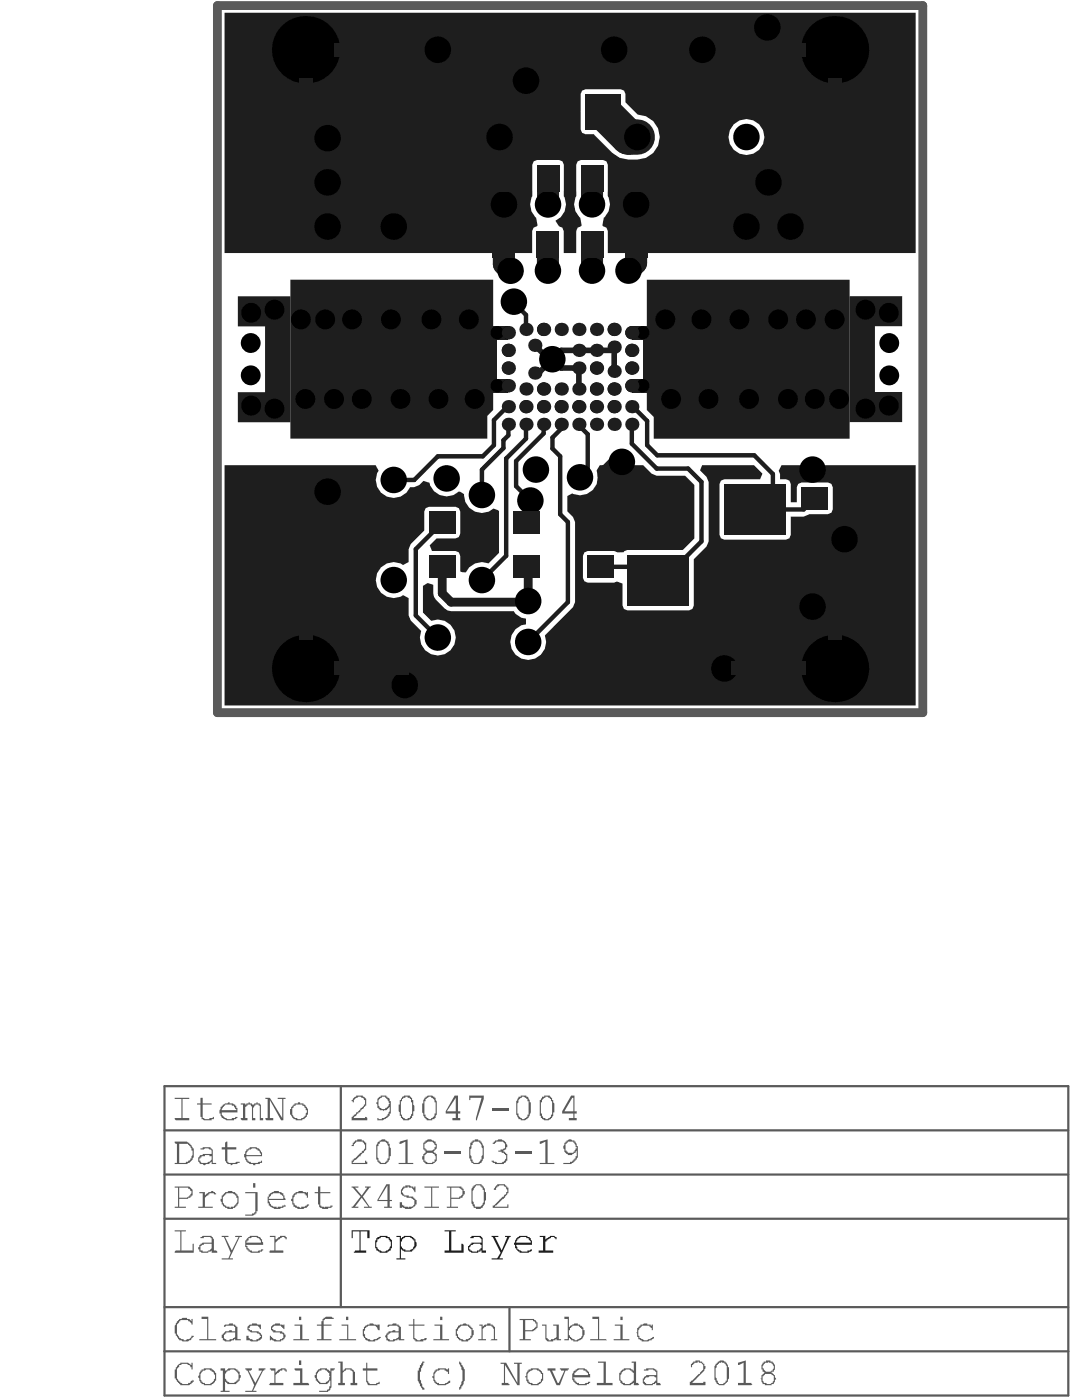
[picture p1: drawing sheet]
<svg xmlns="http://www.w3.org/2000/svg" width="81mm" height="105mm" viewBox="0 0 81 105" stroke-linecap="round" stroke-linejoin="round" font-family="sans-serif">
<path d="M16.4 .4h53.1v53.3h-53.1z" fill="none" stroke="#5a5a5a" stroke-width=".66"/>
<path d="M12.4 81.8h68v23.3h-68zM12.4 98.5h68M12.4 91.8h68M12.4 85.2h68M12.4 88.5h68M25.7 81.8v16.7M38.4 98.5v3.3M12.4 101.8h68" fill="none" stroke="#5a5a5a" stroke-width=".17"/>
<g fill="#5a5a5a">
<path d="M15 89.8h.4v.3l.4-.3a.38 .38 0 0 1 .5 .2h-.2a.24 .24 0 0 0-.2-.1 .24 .24 0 0 0-.2 .2l-.3 .1v.7h.6v.1h-1.1v-.1h.4v-1h-.3z"/>
<path d="M22.3 89.8l.5-.1 .3 .2 .1-.1v.4h-.1a.32 .32 0 0 0-.4-.3h-.1a.49 .49 0 0 0-.5 .4 .49 .49 0 0 0 .2 .5v.1l.4 .1v-.1h.2l.2-.2h.2a.73 .73 0 0 1-1.2 .1l-.2-.5h.1v-.2z"/>
<path d="M24 89.3l.1 .1v.4h.8v.1h-.8v.9l.1 .1 .3 .1v-.1l.5-.1v.2h-.3l-.1 .1a.42 .42 0 0 1-.6-.4h-.1v-.8h-.2v-.1h.2v-.4z"/>
<path d="M13.2 92.7h.8v.1h-.3v1.4h.8v-.5h.1v.7h-1.4v-.2h.4v-1.4h-.4z"/>
<path d="M16.7 93.1h.5v.1h-.3l.6 1 .5-1h-.3v-.1h.5v.1h-.2l-.7 1.6h.2v.1h-.8v-.1h.5l.2-.4-.5-1.2h-.2z"/>
<path d="M20.3 93.1h.4v.4l.2-.2a.52 .52 0 0 1 .7-.1v.2h-.1a.21 .21 0 0 0-.2-.2 .21 .21 0 0 0-.2 .2l-.4 .2v.6h.6v.2h-1l-.1-.1 .1-.1h.4v-1h-.4z"/>
<path d="M13.2 82.7h1v.1h-.5v1.4h.5v.2h-1v-.1v-.1h.5v-1.4h-.5z"/>
<path d="M15.1 82.7h.2v.4h.6v.1h-.6v.9a.28 .28 0 0 0 .2 .2 .28 .28 0 0 0 .3-.1h.2h.2l-.3 .1v.1h-.1a.55 .55 0 0 1-.6-.2h-.1v-1h-.3v-.1h.3z"/>
<path d="M18.1 83.1h.4v.1v-.1h.3l.3 .2 .2-.2h.3v.1v1h.2l.1 .1-.1 .1h-.2v-1a.21 .21 0 0 0-.3-.2 .21 .21 0 0 0-.2 .2v.1v.7h.1v.2h-.2v-1a.21 .21 0 0 0-.2-.2 .21 .21 0 0 0-.3 .2v.8h.1v.2h-.4l-.1-.2h.2v-1h-.2z"/>
<path d="M20 82.7h.3l.9 1.5v-1.4h-.3v-.1h.6v.1h-.2v1.6h-.1l-.9-1.5v1.3h.3v.2h-.5l-.1-.1v-.1h.2v-1.4h-.2z"/>
<path d="M17 86h.1v.4h.7v.2h-.7v.8a.43 .43 0 0 0 .6 .2l.1-.1h.2l-.1 .2-.5 .1v-.1h-.3l-.2-.3v-.8h-.2v-.2h.2v-.3z"/>
<path d="M40.8 99.8h.3v.8a.3 .3 0 0 0 .4 .4v-.1h.2l.2-.2v-.8h-.2v-.1h.4v1.1h.1v.1h-.3v-.2l-.2 .3a.39 .39 0 0 1-.5 0 .39 .39 0 0 1-.1-.5v-.7h-.3z"/>
<path d="M44.6 99.2h.5v1.7h.5l.1 .1h-1.3v-.1h.6v-1.5h-.4l-.1-.1z"/>
<path d="M48.2 99.8l.3-.1h.2v.1h.3v.1l.2-.1v.4h-.1a.32 .32 0 0 0-.5-.3h-.3l-.1 .1a.59 .59 0 0 0-.1 .6 .59 .59 0 0 0 .5 .4l.4-.1v-.1l.2-.1a.74 .74 0 0 1-1.1 .1l-.2-.4h.1v-.3z"/>
<path d="M13.6 102.7h.1a.55 .55 0 0 1 .6 .1l.2-.1v.5h-.1a.49 .49 0 0 0-.7-.4h-.2v.2a.44 .44 0 0 0-.2 .6v.2a.65 .65 0 0 0 .9 .4l.3-.3 .1 .2a.97 .97 0 0 1-1.1 .2l-.3-.4v-.7v-.2z"/>
<path d="M18.5 103.1h.5l-.1 .2h-.2l.5 .9 .5-.9h-.2v-.2h.5l-.2 .2-.7 1.5h.2v.1h-.8v-.1h.5l.1-.4-.5-1.1z"/>
<path d="M20.3 103.1h.4v.3l.1-.1a.55 .55 0 0 1 .8-.1v.1l-.2-.1-.3 .1-.4 .3v.6h.6l.1 .1-.1 .1h-1l-.1-.1 .1-.1h.4v-.9h-.3z"/>
<path d="M25.5 102.6h.3v.7a.54 .54 0 0 1 .5-.2 .54 .54 0 0 1 .4 .4v.7h.2v.2h-.5v-.2h.2v-.9l-.2-.1h-.3l-.3 .2v.8h.2v.2h-.5v-.2h.1v-1.5h-.1z"/>
<path d="M27.6 102.7h.1v.4h.7v.2h-.7v.7v.1a.43 .43 0 0 0 .6 .2v-.1l.3-.1v.2l-.4 .1a.42 .42 0 0 1-.6-.4v-.7h-.3l-.1-.1 .1-.1h.3z"/>
<path d="M31.8 102.6h.2l-.2 .3a1.72 1.72 0 0 0 .2 1.8h-.1a1.35 1.35 0 0 1-.3-1.7v-.2h.1z"/>
<path d="M32.8 103.2l.3-.1a.55 .55 0 0 1 .6 .2v-.2h.1v.4l-.1-.1a.55 .55 0 0 0-.6-.2 .55 .55 0 0 0-.4 .6 .32 .32 0 0 0 .4 .4v.1a.6 .6 0 0 0 .7-.3h.1v.2h-.1a.8 .8 0 0 1-1.2-.2l-.1-.3h.1v-.3z"/>
<path d="M34.6 102.6a1.18 1.18 0 0 1 .4 1.2v.2l-.2 .4h-.1v.3l-.1-.1a1.99 1.99 0 0 0 0-1.9z"/>
<path d="M37.7 102.7h.4l.9 1.5v-1.4h-.3v-.1h.6v.1h-.2v1.6h-.1l-1-1.6v1.4h.3l.1 .2h-.6v-.2h.1v-1.4h-.2z"/>
<path d="M41.2 103.1h.6v.2h-.2l.4 .9h.1l.4-.9h-.3v-.2h.6v.1l-.2 .1-.4 1.1h-.3l-.5-1.1h-.2z"/>
<path d="M45 102.6h.6v1.6h.5v.2h-1.2v-.2h.5v-1.5h-.4z"/>
<path d="M52.2 102.6h.2v-.1h.3v.1a.3 .3 0 0 1 .3 .3h.1a2.01 2.01 0 0 1-.7 1l-.4 .3h.9v-.1h.2v.3h-1.2v-.3l.7-.6a.68 .68 0 0 0 .3-.7l-.1-.1h-.2v-.1l-.2 .1a.3 .3 0 0 0-.3 .3h-.1v-.2z"/>
<path d="M55.6 102.7l.6-.2v1.7h.4l.1 .1-.1 .1h-1v-.2h.4v-1.5l-.4 .1z"/>
<path d="M13.5 99.4l.6-.1v.1h.1l.2 .1v-.1h.1v.4l-.2-.2a.87 .87 0 0 0-.7-.1 .57 .57 0 0 0-.3 .8 .61 .61 0 0 0 .4 .6 .61 .61 0 0 0 .7-.2v-.1h.2l-.1 .1a.6 .6 0 0 1-.9 .3l-.2-.1-.1-.3h-.1v-.1a1.28 1.28 0 0 1 .1-1z"/>
<path d="M15.2 99.2h.5v1.7h.6v.1h-1.3v-.1h.6v-1.5h-.4z"/>
<path d="M18.8 99.8h.2v-.1a.55 .55 0 0 1 .6 .2v-.1v.3a.51 .51 0 0 0-.7-.2l-.2 .2 .4 .2a.45 .45 0 0 1 .5 .3h.1a.49 .49 0 0 1-.6 .5l-.4-.1v-.1v.1h-.2v-.4h.2l.1 .3 .3 .1h.2v-.1h.2l.1-.2a.71 .71 0 0 0-.7-.3l-.1-.1a.27 .27 0 0 1-.2-.2 .27 .27 0 0 1 .2-.3z"/>
<path d="M20.6 99.8l.1-.1h.4v.1l.2 .1 .1-.1v.3h-.2a.43 .43 0 0 0-.5-.2l-.2 .2 .3 .2a.45 .45 0 0 1 .6 .3h.1a.32 .32 0 0 1-.3 .4v.1h-.5l-.3-.2-.1 .1v-.4l.3 .3 .2 .1h.3l.1-.1a.22 .22 0 0 0 .1-.3 .22 .22 0 0 0-.2-.1l-.1-.1a.38 .38 0 0 1-.5-.2h-.1v-.2z"/>
<path d="M24.4 99.3l.1-.1a.55 .55 0 0 1 .6 .2h-.2a.34 .34 0 0 0-.5 .2v.2h.6v.1h-.6v1h.6v.1h-1.1v-.1h.3v-1h-.3v-.1h.3v-.3h.1z"/>
<path d="M27.5 99.9l.3-.1v-.1h.3l.3 .2v-.1h.2v.4l-.2-.1a.51 .51 0 0 0-.7-.2 .53 .53 0 0 0-.3 .5 .53 .53 0 0 0 .4 .5l.3 .1 .4-.2v-.1h.2l-.2 .2a.73 .73 0 0 1-.9 .1 .73 .73 0 0 1-.3-.9h.1z"/>
<path d="M31.1 99.4h.1v.4h.8v.1h-.8v.8a.43 .43 0 0 0 .6 .2l.3-.1-.1 .2-.3 .1a.38 .38 0 0 1-.5-.2h-.1v-1h-.3v-.1h.3z"/>
<path d="M36.1 99.8h.2v.2l.2-.2h.2v-.1h.2v.1a.3 .3 0 0 1 .4 .3v.8h.1v.1h-.5l.3-.1v-.8h-.1a.38 .38 0 0 0-.5-.2l-.3 .2v.8h.3v.1h-.6v-.1h.3v-1h-.2z"/>
<path d="M26.5 89.4h.5v.1h-.3l.5 .6 .5-.6h-.2v-.1h.4l-.6 .8 .5 .7h.2v.1h-.6v-.1h.3l-.5-.7-.5 .7h.3v.1h-.5l.6-.8z"/>
<path d="M30.4 89.4h.1v-.1a.55 .55 0 0 1 .6 .2l.2-.1v.4h-.1l-.2-.3h-.2v-.1l-.2 .1a.3 .3 0 0 0-.3 .1 .3 .3 0 0 0 .1 .4v.1h.4v.1h.3l.1 .1a.32 .32 0 0 1 .2 .4 .32 .32 0 0 1-.3 .2 .48 .48 0 0 1-.7 .1l-.1-.1v.1h-.2v-.4h.2v.1l.1 .2h.3l.1 .1v-.1a.37 .37 0 0 0 .3-.1 .37 .37 0 0 0 .1-.4l-.3-.2h-.3a.34 .34 0 0 1-.4-.5z"/>
<path d="M32 89.4h1.1v.1h-.6v1.4h.6v.1h-1.1v-.1h.5v-1.4h-.5z"/>
<path d="M37.4 89.2h.1a.54 .54 0 0 1 .6 .1 .54 .54 0 0 1 .2 .5l-.4 .5-.6 .5v.1h.9v-.2h.1v.3h-1.2v-.2l.8-.6 .1-.2a.39 .39 0 0 0 .1-.6 .39 .39 0 0 0-.6 0l-.1 .1v.1h-.2z"/>
<path d="M26.8 82.5a.56 .56 0 0 1 .7 .2 .56 .56 0 0 1 0 .7l-.9 .8h.9h.1l.1 .2h-1.2v-.2l.6-.7a.43 .43 0 0 0 .4-.5 .43 .43 0 0 0-.5-.4l-.4 .5-.1-.2z"/>
<path d="M35.3 82.5h1.1v.3l-.5 1.6h-.1v-.2l.5-1.5h-.9v.2h-.1z"/>
<path d="M37 83.5h1.3v.1h-1.3z"/>
<path d="M26.7 85.9h.2v-.1h.3v.1a.32 .32 0 0 1 .4 .5 .78 .78 0 0 1-.5 .6l-.5 .6h.9v-.2h.1l.1 .3h-1.2v-.3l.7-.5v-.1a.44 .44 0 0 0 .2-.6 .44 .44 0 0 0-.6-.2l-.2 .2v.2h-.1z"/>
<path d="M30.1 86l.6-.2v1.8h.5l-.1 .1h-1.1v-.1h.5v-1.6l-.3 .2-.2-.1z"/>
<path d="M33.5 86.8h1.2v.1h-1.2z"/>
<path d="M37.3 85.9h.1a.53 .53 0 0 1 .6 .1 .53 .53 0 0 1 .1 .6l-.2 .1 .1 .1a.54 .54 0 0 1 .2 .5 .54 .54 0 0 1-.4 .4h-.5v-.1l-.3-.1v-.1h.2a.48 .48 0 0 0 .7 .1v-.1a.28 .28 0 0 0 .2-.2 .28 .28 0 0 0-.2-.3l-.1-.1h-.3v-.1l.3-.1a.31 .31 0 0 0 .3-.3 .31 .31 0 0 0-.2-.3h-.1a.38 .38 0 0 0-.5 .2h-.2z"/>
<path d="M38.8 86.8h1.2v.1h-1.2z"/>
<path d="M40.6 86l.6-.2v1.8h.5v.1h-1.1v-.1h.5v-1.6l-.4 .2h-.1z"/>
<path d="M13.5 89.5v.7h.6l.3-.3a.42 .42 0 0 0-.4-.4zM13.2 89.4h.8a.49 .49 0 0 1 .5 .7l-.2 .1h-.1v.1h-.7v.6h.5v.1h-.8v-.1h.2v-1.4h-.2z"/>
<path d="M17 89.9l-.1 .1a.56 .56 0 0 0 .2 .9 .56 .56 0 0 0 .8-.6l-.1-.1a.35 .35 0 0 0-.5-.3zM16.9 89.8h.2a.4 .4 0 0 1 .6 .1 .64 .64 0 0 1 0 1l-.2 .2h-.1a.72 .72 0 0 1-.8-.8h.1v-.2z"/>
<path d="M19.1 89.1h.1v.4h-.1zM18.5 89.8h.9v1.5h-.1a.32 .32 0 0 1-.4 .3h-.4v-.1h.5v-.1l.2-.1v-1.4h-.7z"/>
<path d="M20.4 90l-.2 .3h1.1a.43 .43 0 0 0-.5-.4zM20.3 89.9l.4-.2a.73 .73 0 0 1 .8 .7h-1.3l.1 .2a.45 .45 0 0 0 .5 .3v.1l.1-.1h.3l.2-.2 .1 .1-.1 .1a.83 .83 0 0 1-1.2-.2v-.5z"/>
<path d="M15.1 93.2l.4-.1a.45 .45 0 0 1 .6 .3v.8h.2l.1 .2h-.5v-.2l-.3 .2a.55 .55 0 0 1-.6-.2l-.1-.1a.67 .67 0 0 1 1-.5v-.2a.43 .43 0 0 0-.6-.2v.1h-.2zM15.2 93.8l-.1 .1v.3h.2v.1a.51 .51 0 0 0 .6-.5v-.1h-.6v.1z"/>
<path d="M18.7 93.3v.2l-.2 .1h1.1a.49 .49 0 0 0-.6-.4zM18.8 93.1a.76 .76 0 0 1 1 .7h-1.3l.1 .1a.3 .3 0 0 0 .4 .3l.1 .1a.55 .55 0 0 0 .5-.2h.2l-.2 .2a.97 .97 0 0 1-1.1-.2v-.2a.6 .6 0 0 1 .2-.7z"/>
<path d="M16.9 83.2l-.2 .4h1.1h-.1a.45 .45 0 0 0-.5-.4zM16.8 83.2l.2-.1a.63 .63 0 0 1 .9 .6v.1h-1.2a.6 .6 0 0 0 .8 .5v-.1h.2h.2a1.1 1.1 0 0 1-1.2 0l-.1-.3h-.1v-.3z"/>
<path d="M22.3 83.2l-.1 .1a.72 .72 0 0 0-.1 .9h.1a.63 .63 0 0 0 .9-.5l-.1-.1a.46 .46 0 0 0-.6-.4zM22.2 83.1h.2h.3a.64 .64 0 0 1 .5 .8 .64 .64 0 0 1-.7 .5h-.2l-.2-.2a.58 .58 0 0 1 .1-1z"/>
<path d="M13.5 86.2v1.4h.5v-.1a.42 .42 0 0 0 .4-.4l.1-.1v-.3h-.1v-.2l-.2-.2v-.1zM13.2 86h.9a.92 .92 0 0 1 .5 .9 .92 .92 0 0 1-.6 .8h-.8v-.1h.1v-1.4z"/>
<path d="M15.1 86.5l.3-.1a.38 .38 0 0 1 .5 .2h.1v1h.3v.1h-.4v-.2l-.1 .2-.5 .1-.4-.3v-.3l.2-.2h.2v-.1h.6v-.1a.42 .42 0 0 0-.6-.2h-.2zM15.2 87.1l-.2 .2a.35 .35 0 0 0 .5 .3l.4-.2v-.3h-.1v-.1z"/>
<path d="M18.7 86.6l-.2 .3v.1h1.1v-.2l-.2-.1a.4 .4 0 0 0-.6-.1zM18.5 86.6a.77 .77 0 0 1 1.2 .3v.2h-1.2a.32 .32 0 0 0 .4 .4v.1h.2a.55 .55 0 0 0 .5-.2h.1v.2l-.3 .1a.76 .76 0 0 1-1-.8h.1z"/>
<path d="M39.5 99.5v.7h.5l.2-.1a.24 .24 0 0 0 .2-.2 .24 .24 0 0 0-.1-.3l-.2-.1zM39.1 99.4h.9a.47 .47 0 0 1 .5 .5 .47 .47 0 0 1-.5 .4h-.5v.6h.5v.1h-.9v-.1h.3v-1.4h-.3z"/>
<path d="M43.1 99.9l-.1 .2a.51 .51 0 0 0 0 .7 .51 .51 0 0 0 .8-.1v-.1a.54 .54 0 0 0 0-.5 .54 .54 0 0 0-.5-.2zM42.5 99.2h.3v.9l.2-.2a.41 .41 0 0 1 .7 0 .62 .62 0 0 1 .2 .8 .62 .62 0 0 1-.8 .3l-.2-.2h-.1v.2h-.3v-.1h.2v-1.5h-.2z"/>
<path d="M46.7 99.2h.2v.3h-.2zM46.3 99.8h.6v1.1h.5v.1h-1.2v-.1h.5v-1h-.4z"/>
<path d="M15.3 103.3a.48 .48 0 0 0-.1 .7 .53 .53 0 0 0 .7 .2 .53 .53 0 0 0 .2-.7l-.2-.2a.4 .4 0 0 0-.6 0zM15.2 103.2h.1a.67 .67 0 0 1 1 .3 .67 .67 0 0 1-.7 .9 .67 .67 0 0 1-.6-.9z"/>
<path d="M16.6 103.1h.3v.2a.66 .66 0 0 1 1.1 .1v.1a.33 .33 0 0 1 0 .5l-.1 .1a.43 .43 0 0 1-.6 .2h-.2l-.2-.3v.8h.4v.1h-.7v-.1h.2v-1.5h-.2zM17.1 103.3a.47 .47 0 0 0-.1 .6 .47 .47 0 0 0 .5 .3h.1a.53 .53 0 0 0 .4-.6 .53 .53 0 0 0-.6-.4z"/>
<path d="M22.5 102.5h.2v.3h-.2zM22.2 103.1h.6v1.1h.4l.1 .2h-1.2v-.2h.5v-.9h-.3z"/>
<path d="M24 103.3a.47 .47 0 0 0-.1 .6 .47 .47 0 0 0 .4 .3h.1a.42 .42 0 0 0 .4-.4l.1-.1h-.1v-.3l-.2-.1a.32 .32 0 0 0-.5 0zM23.9 103.2l.3-.1a.6 .6 0 0 1 .7 .2v-.2h.3l-.1 .2h-.1v1.1a.43 .43 0 0 1-.5 .5h-.5v-.1h.6l.2-.2v-.2h.1v-.4h-.1a.51 .51 0 0 1-.7 .3 .66 .66 0 0 1-.2-1z"/>
<path d="M39.8 103.3v.1a.55 .55 0 0 0 .2 .8 .55 .55 0 0 0 .7-.2 .55 .55 0 0 0-.1-.7 .65 .65 0 0 0-.8 0zM39.8 103.2h.1a.67 .67 0 0 1 1 .5 .67 .67 0 0 1-.9 .7v-.1a.35 .35 0 0 1-.4-.5l-.1-.1h.1v-.3z"/>
<path d="M43.4 103.3l-.1 .1v.2h-.1h1.1a.3 .3 0 0 0-.4-.3v-.1zM43.3 103.2l.3-.1a.71 .71 0 0 1 .7 .3l.1 .1v.3h-1.2l.1 .1a.3 .3 0 0 0 .3 .3l.1 .1a.55 .55 0 0 0 .6-.2h.1l-.1 .2a.77 .77 0 0 1-.9 0 .77 .77 0 0 1-.3-.8z"/>
<path d="M47 103.1a.51 .51 0 0 1 .7 .2v-.6h-.1v-.1h.3v1.6l.2 .1v.1h-.4v-.3a.63 .63 0 0 1-.8 .2 .63 .63 0 0 1-.3-.8zM47 103.3a.55 .55 0 0 0-.3 .5 .55 .55 0 0 0 .4 .5h.2a.58 .58 0 0 0 .3-1 .4 .4 0 0 0-.6 0z"/>
<path d="M48.5 103.2l.3-.1a.47 .47 0 0 1 .7 .3v.8h.2v.2h-.3v-.2l-.2 .1v.1h-.2a.41 .41 0 0 1-.5-.1 .41 .41 0 0 1-.1-.4l.1-.1a.96 .96 0 0 1 .8-.2h.1a.36 .36 0 0 0-.1-.4 .36 .36 0 0 0-.4 0l-.1 .1h-.3zM48.6 103.8l-.1 .1a.32 .32 0 0 0 .4 .4h.2l.2-.2 .1-.1v-.2l-.2-.1z"/>
<path d="M54.1 102.7l-.2 .4v.7l.1 .3a.32 .32 0 0 0 .4 .2 .32 .32 0 0 0 .2-.3h.1v-.7a.63 .63 0 0 0-.4-.7v.1zM54 102.6a.51 .51 0 0 1 .8 .4h.1v.9l-.1 .2-.2 .1a.36 .36 0 0 1-.6 .1l-.2-.4v-1z"/>
<path d="M57.6 102.7a.39 .39 0 0 0-.1 .5 .39 .39 0 0 0 .6 .1 .39 .39 0 0 0 .1-.5l-.4-.2v.1zM57.6 103.5v.1a.34 .34 0 0 0 0 .6 .41 .41 0 0 0 .7-.3 .41 .41 0 0 0-.6-.4zM57.5 102.6h.1a.52 .52 0 0 1 .6 0 .52 .52 0 0 1 .1 .6v.1h-.2l.2 .3a.56 .56 0 0 1-.1 .7 .56 .56 0 0 1-.7 0h-.1l-.2-.4h.1v-.3l.3-.2-.3-.2v-.4z"/>
<path d="M16.9 99.8h.3l.1-.1h.2v.1a.3 .3 0 0 1 .4 .3v.8h.2v.1h-.4v-.2l-.1 .1a.63 .63 0 0 1-.7 .2l-.1-.2a.24 .24 0 0 1-.1-.2 .24 .24 0 0 1 .2-.2v-.2h.3l.1-.1 .4 .1v-.2a.43 .43 0 0 0-.6-.2l-.2 .1zM17 100.4v.1a.22 .22 0 0 0-.1 .2 .22 .22 0 0 0 .1 .2v.1h.3v-.1h.2l.2-.2v-.3z"/>
<path d="M22.5 99.2h.2v.3h-.2zM22.2 99.8h.6v1.1h.5v.1h-1.2v-.1h.5v-1h-.4z"/>
<path d="M26.1 99.2h.1v.3h-.1zM25.7 99.8h.5v1.1h.6v.1h-1.3v-.1h.6v-1h-.4z"/>
<path d="M29.3 99.8h.2l.1-.1h.2v.1a.3 .3 0 0 1 .4 .3v.8h.2v.1h-.4v-.2l-.1 .1a.63 .63 0 0 1-.6 .2l-.2-.2a.38 .38 0 0 1 .2-.5v-.1h.2l.1-.1 .4 .1v-.2a.43 .43 0 0 0-.6-.2l-.2 .1zM29.3 100.5l-.1 .1a.34 .34 0 0 0 .4 .4v-.1h.2l.2-.2v-.3h-.6z"/>
<path d="M33.1 99.2h.2v.3h-.2zM32.7 99.8h.6v1.1h.5v.1h-1.2v-.1h.5v-1h-.4z"/>
<path d="M34.7 99.9v.1a.47 .47 0 0 0-.3 .4 .47 .47 0 0 0 .3 .4 .32 .32 0 0 0 .5 .1 .45 .45 0 0 0 .3-.5v-.3h-.2a.43 .43 0 0 0-.6-.2zM34.5 99.9h.1a.66 .66 0 0 1 1 .3 .66 .66 0 0 1-.7 .9h-.2v-.1a.3 .3 0 0 1-.3-.4h-.1a.56 .56 0 0 1 .2-.6z"/>
<path d="M29.2 89.3l-.7 1.1h.7zM29.1 89.2h.2v1.2h.2v.1h-.2v.4h.2v.1h-.6v-.1h.3v-.4h-.8z"/>
<path d="M34 89.5v.7h.4a.39 .39 0 0 0 .4-.3 .39 .39 0 0 0-.2-.4zM33.6 89.4h1a.3 .3 0 0 1 .3 .3h.1v.3h-.1a.45 .45 0 0 1-.5 .3h-.4v.6h.5v.1h-.9v-.1h.3v-1.4h-.3z"/>
<path d="M35.8 89.3l-.1 .1a1.38 1.38 0 0 0 0 1.2v.3a.53 .53 0 0 0 .6-.1 .53 .53 0 0 0 .1-.6v-.6h-.1a.32 .32 0 0 0-.4-.3zM35.7 89.3l.1-.1a.38 .38 0 0 1 .5 .2h.1l.1 .4h.1v.6l-.1 .1v.2h-.1a.48 .48 0 0 1-.6 .4v-.1h-.1l-.2-.3v-.7a.56 .56 0 0 1 .2-.6z"/>
<path d="M28.8 82.6v.1a.42 .42 0 0 0-.2 .7 .34 .34 0 0 0 .6 0l.1-.3-.1-.3-.2-.2zM28.7 82.5a.38 .38 0 0 1 .5 .2l.1 .1 .1 .3a1.1 1.1 0 0 1-.2 1.1l-.4 .2h-.4l-.1-.1 .1-.1a.68 .68 0 0 0 .9-.6v-.2v.1a.46 .46 0 0 1-.6 .2 .46 .46 0 0 1-.3-.5l-.1-.1h.1v-.3z"/>
<path d="M30.4 82.7l-.1 .3h-.1v1h.1a.34 .34 0 0 0 .5 .2h.1l.1-.3v-.8h-.1v-.3l-.2-.1v-.1zM30.3 82.6l.1-.1a.38 .38 0 0 1 .5 .2l.2 .2v.3l.1 .1v.4l-.1 .1a.51 .51 0 0 1-.5 .6 .51 .51 0 0 1-.5-.6l-.1-.1v-.5h.1v-.3h.1z"/>
<path d="M32.1 82.7l-.1 .3v1a.33 .33 0 0 0 .3 .3 .33 .33 0 0 0 .3-.1l.1-.3h.1v-.8h-.1a.34 .34 0 0 0-.1-.4 .34 .34 0 0 0-.4 0zM32 82.6h.1a.51 .51 0 0 1 .8 .5v.6a.58 .58 0 0 1-.3 .6l-.1 .1a.38 .38 0 0 1-.5-.2l-.2-.4v-.7h.1v-.2z"/>
<path d="M34.3 82.7l-.7 1h.7zM34.2 82.5h.3v1.2h.2v.2h-.2v.3h.2v.2h-.6v-.2h.2v-.3h-.7v-.2z"/>
<path d="M39.3 82.6v.1a.66 .66 0 0 0-.3 .6v.6a.34 .34 0 0 0 .2 .3 .34 .34 0 0 0 .3 0l.3-.2v-1h-.1a.32 .32 0 0 0-.4-.4zM39 82.6h.2v-.1a.45 .45 0 0 1 .6 .3l.1 .3h.1v.6a.63 .63 0 0 1-1 .6l-.1-.3v-1z"/>
<path d="M41.1 82.6l-.3 .3v.2h-.1v.8l.1 .1a.34 .34 0 0 0 .5 .2l.3-.2v-1h-.1a.32 .32 0 0 0-.4-.4zM40.8 82.6h.2v-.1a.38 .38 0 0 1 .5 .2h.1v.2h.1v.2v.7v.2a.51 .51 0 0 1-.6 .4 .51 .51 0 0 1-.5-.6v-.9h.1z"/>
<path d="M43.1 82.7l-.6 1h.7v-1zM43 82.5h.3v1.2h.1v.2h-.1v.3h.1v.2h-.6v-.2h.4v-.3h-.9v-.2z"/>
<path d="M28.7 86l-.2 .2v.2h-.1v.8l.1 .1a.32 .32 0 0 0 .4 .3l.3-.2 .1-.5a.94 .94 0 0 0-.3-.9zM28.6 85.9a.4 .4 0 0 1 .6 .1l.1 .2v.2l.1 .1-.1 .9a.52 .52 0 0 1-.5 .3 .52 .52 0 0 1-.5-.5v-.6a.46 .46 0 0 1 .3-.6z"/>
<path d="M32 86.1a.39 .39 0 0 0 .1 .5 .39 .39 0 0 0 .5 0l.2-.2a.45 .45 0 0 0-.3-.4 .45 .45 0 0 0-.5 .1zM32.1 86.9a.38 .38 0 0 0-.1 .5l.2 .2h.3l.2-.2a.41 .41 0 0 0 0-.4 .41 .41 0 0 0-.5-.1zM32 85.9a.55 .55 0 0 1 .6 0 .55 .55 0 0 1 .3 .5l-.3 .4 .1 .1a.44 .44 0 0 1 .2 .5l-.1 .1a.87 .87 0 0 1-.8 .2l-.1-.2v-.1h-.1l.1-.5 .2-.1-.1-.1a.44 .44 0 0 1-.1-.6z"/>
<path d="M35.7 86l-.3 .6v.4l.2 .4a.32 .32 0 0 0 .3 .2 .32 .32 0 0 0 .3-.2h.1v-.3v-.1a.97 .97 0 0 0-.1-.8 .38 .38 0 0 0-.5-.2zM35.6 85.9a.59 .59 0 0 1 .8 .6v.2a.86 .86 0 0 1-.3 1 .46 .46 0 0 1-.7-.4h-.1v-.9h.1v-.3z"/>
<path d="M42.7 86v.1a.44 .44 0 0 0-.1 .6h.1a.38 .38 0 0 0 .5 .2l.1-.1a.47 .47 0 0 0 0-.6 .47 .47 0 0 0-.6-.2zM42.7 85.9a.4 .4 0 0 1 .6 .1 1.79 1.79 0 0 1 .1 1.4l-.2 .1a.63 .63 0 0 1-.7 .2l-.1-.1a.85 .85 0 0 0 .9-.4l.1-.1v-.4l-.3 .3h-.2a.42 .42 0 0 1-.4-.4l-.1-.2z"/>
</g>
<g fill="#1e1e1e">
<path d="M37.1 28.6h1.2v1h-1.2z"/>
<path d="M37.2 24.6h1.1v1h-1.1z"/>
<path d="M47.6 28.6h1.1v1h-1.1z"/>
<path d="M47.6 24.6h1.1v1h-1.1z"/>
</g>
<path d="M37.3 24.6v4.8M48.6 24.7v4.8" fill="none" stroke="#1e1e1e" stroke-width=".3"/>
<g fill="#1e1e1e">
<path d="M17.9 22.3h4v9.5h-4v-2.3h2.1v-4.9h-2.1z"/>
<path d="M21.9 21.1h15.2v9.8l-.4 .4v1.7h-14.8z"/>
<path d="M48.7 21.1h15.3v12h-14.8v-1.7l-.5-.5z"/>
<path d="M64 22.3h3.9v2.3h-2v4.9h2v2.3h-3.9z"/>
<path d="M16.9 35h11.4l.2 .5a1.34 1.34 0 0 0 .5 1.9 1.34 1.34 0 0 0 1.9-.7h.3l.4-.2 .3-.3 .4 .2a1.32 1.32 0 0 0 2.3 .6l.3 .2a1.33 1.33 0 0 0 .8 1.3 1.33 1.33 0 0 0 1.4-.2l.5 .2v3.2l-.8 .7a1.32 1.32 0 0 0-1.7 .7h-.4v-1.2l-.2-.3-.2-.1h-1.8l-.1-.4 .5-.5h1.4l.2-.1 .2-.3v-1.7l-.2-.2-.2-.1h-2l-.3 .1-.1 .2v1.5l-1 1-.1 .4v.9l-.5 .3a1.34 1.34 0 0 0-2 1.1 1.34 1.34 0 0 0 2 1.1l.5 .3v1.3l.1 .4 .8 .7a1.35 1.35 0 0 0 1.1 1.9 1.35 1.35 0 0 0 1.5-1.5 1.35 1.35 0 0 0-1.8-1.1l-.7-.7v-2l.4-.2 .4 .2v.6a1.88 1.88 0 0 0 1.4 1.3h4.7l.1 .2 .5 .3 .3 .1v.4a1.35 1.35 0 0 0-1.1 1.7 1.35 1.35 0 0 0 1.7 1 1.35 1.35 0 0 0 .8-1.8l2.1-2.1 .2-.4v-6.1l-.2-.4-.4-.4v-1.1l.4-.2a1.35 1.35 0 0 0 1.5-.3 1.35 1.35 0 0 0 .3-1.5l.3-.4h3.2l.7 .7 .3 .1h2.2l.7 .7v4.1l-.9 .8h-4.2a.79 .79 0 0 1-1 .1h-1.9l-.3 .1-.1 .3v1.6l.1 .3 .3 .1h1.9l.2-.1 .5 .2v1.6l.1 .3 .2 .1h4.7l.2-.1 .1-.3v-3.5l1-.9 .2-.4v-4.5l-.2-.4-.5-.5 .2-.4h3.9l.6 .7-.2 .4h-2.7l-.2 .1-.1 .3v3.8l.1 .3 .2 .1h4.7l.2-.1 .1-.3v-1.4h1l.4-.2h1.4l.3-.1 .1-.2v-1.7l-.1-.2-.3-.1h-2l-.2 .1-.1 .2v1.1h-.5v-1.3l-.1-.3-.2-.1h-.5v-.4l-.1-.2 .2-.5h10.1v18.2h-52z"/>
<path d="M16.9 1h52v18.1h-23.1v-1.7l-.1-.2-.3-.2a1.15 1.15 0 0 1 .4-1.1l.1-.5-.1-.6v-2.4l-.1-.2-.3-.1h-1.7l-.2 .1-.1 .2v2.4a1.28 1.28 0 0 0 .3 1.6l.1 .6-.3 .2-.1 .2v1.7h-1v-1.7l-.1-.2-.2-.2-.3-.3a1.36 1.36 0 0 0 .6-1.9l.1-2.4-.2-.2-.2-.1h-1.7l-.2 .1-.1 .2v2.4a1.29 1.29 0 0 0 .3 1.6l.1 .6-.3 .2-.1 .2v1.7h-23.2zM54.8 10.3a1.4 1.4 0 0 0 2.8 0 1.4 1.4 0 0 0-2.8 0zM43.8 6.8l-.1 .3v1.3v1.3l.1 .3 .3 .1h.6l1.4 1.4a2.53 2.53 0 0 0 3.1 0 1.69 1.69 0 0 0 .4-1.8 1.69 1.69 0 0 0-1.6-1.1l-.9-.9v-.6l-.1-.3-.3-.1h-1.3h-1.3z"/>
</g>
<path d="M33.3 42.7v2l.7 .7h5.7l.1-.1v-2.3" fill="none" stroke="#1e1e1e" stroke-width=".66"/>
<path d="M33.3 39.4l-2 2v5l1.7 1.6M38.3 30.6l-1.1 1v1.9l-.9 .9h-3.3l-1.8 1.8h-1.6M38.3 32v.8l-.4 .4v.6l-1.6 1.6v1.9M38.7 22.7l.9 1v1.1M39.6 32v1l-1.5 1.5v7.4l-1.8 1.8M40.9 32v.7l-2 2v1.9l1 1.1-.3 .3v1.4M42.3 32v.3l-.7 .7v.8l.6 .6v4.3l.6 .6v6.1l-3 3M43.6 32l.7 .7v2.7l-.6 .6M47.6 30.6l1.1 1.1v1.8l.8 .8h7.3l1.4 1.4v1.3l-1.3 1.4h3.6l.8-.9M47.6 32v1.4l1.8 1.9h2.4l1 1v4.5l-2.9 2.9h-.3l-1-1h-3.4M36.3 43.7h.1" fill="none" stroke="#1e1e1e" stroke-width=".33"/>
<path d="M37.9 18.4v1.5l.5 .5M37.9 13.4v2M39.6 6.1l.8 .8v1.5l-1.9 1.9h-.9M41.3 18.4v2M41.3 13.4v2M44.6 13.4v2M44.6 18.4v2M47.9 13.4v2M47.9 18.4v1.4l-.6 .6M46.8 34.8l-1 1v3l-.6 .6h3.4l1-1M63.6 40.6h-.4l-.3 .3h-1.6l-2.8 2.8h-1.6" fill="none" stroke="#1e1e1e" stroke-width="1.7"/>
<path d="M40.3 26l1 1.1h.3l.6 .6h1.4v1.6M44.6 26.4h-2.3l-1.8 1.7h-.2M45.3 26.4h.7l.2-.2v1.8" fill="none" stroke="#1e1e1e" stroke-width=".42"/>
<path d="M45.4 8.4l1.9 1.9h.7" fill="none" stroke="#1e1e1e" stroke-width="2.7"/>
<g fill="#1e1e1e">
<path d="M26.5 92.7h1.3v.6h-.1v-.5h-.6v1.4h.5v.2h-1l.1-.2h.4v-1.4h-.5v.5h-.1z"/>
<path d="M33.5 92.7h.8v.1h-.3v1.4h.7v-.5h.1l.1 .1v.6h-1.4v-.2h.3v-1.4h-.3z"/>
<path d="M37 93.1h.5v.1h-.2l.5 1 .4-1h-.2v-.1h.4l-.8 1.7h.3v.1h-.9v-.1h.4l.3-.4z"/>
<path d="M40.6 93.1h.5v.4l.1-.2a.42 .42 0 0 1 .7 0l-.1 .1a.24 .24 0 0 0-.2-.2 .24 .24 0 0 0-.2 .1l-.3 .2v.7h.6v.2h-1.1v-.2h.3v-1h-.3z"/>
<path d="M28.3 93.8a.55 .55 0 0 0 1.1 0 .55 .55 0 0 0-1.1 0zM28.4 93.2h.1a.64 .64 0 0 1 1 .4v.2a.63 .63 0 0 1-.8 .6l-.1-.1a.45 .45 0 0 1-.4-.5v-.3h.1z"/>
<path d="M29.8 93.1h.4v.3a.65 .65 0 0 1 .7-.3 .65 .65 0 0 1 .5 .6l-.1 .3a.6 .6 0 0 1-1 .1l-.1-.1v.8h.3v.1h-.7v-.1h.3v-1.6h-.3zM30.4 93.3l-.2 .3a.52 .52 0 0 0 .6 .6 .52 .52 0 0 0 .3-.8h-.1a.48 .48 0 0 0-.6-.1z"/>
<path d="M35.5 93.1h.2a.42 .42 0 0 1 .6 .4v.7h.3v.2h-.3v-.2l-.4 .2a.47 .47 0 0 1-.7-.4v-.1l.2-.1a.43 .43 0 0 1 .6-.2h.3a.39 .39 0 0 0-.2-.4 .39 .39 0 0 0-.4 0v.1h-.3zM35.5 93.8l-.2 .2a.35 .35 0 0 0 .5 .3l.5-.3v-.2l-.1-.1h-.5z"/>
<path d="M39 93.3l-.1 .3h1.1l-.2-.3h-.2v-.1zM39 93.2l.2-.1a.63 .63 0 0 1 .8 .6v.1h-1.1l.1 .3 .3 .2h.4v-.1l.3-.1a.73 .73 0 0 1-.8 .3 .72 .72 0 0 1-.4-.9z"/>
</g>
<g fill="#000">
<circle cx="23" cy="3.7" r="2.53"/>
<circle cx="24.7" cy="10.4" r="1"/>
<circle cx="24.7" cy="13.7" r="1"/>
<circle cx="24.7" cy="17.1" r="1"/>
<circle cx="29.6" cy="17.1" r="1"/>
<circle cx="33" cy="3.7" r="1"/>
<circle cx="37.6" cy="10.3" r="1"/>
<circle cx="37.9" cy="15.4" r="1"/>
<circle cx="39.6" cy="6.1" r="1"/>
<circle cx="41.3" cy="15.4" r="1"/>
<circle cx="44.6" cy="15.4" r="1"/>
<circle cx="46.2" cy="3.7" r="1"/>
<circle cx="47.9" cy="15.4" r="1"/>
<circle cx="48" cy="10.3" r="1"/>
<circle cx="52.9" cy="3.7" r="1"/>
<circle cx="56.2" cy="10.3" r="1"/>
<circle cx="56.2" cy="17.1" r="1"/>
<circle cx="57.8" cy="2.1" r="1"/>
<circle cx="57.9" cy="13.7" r="1"/>
<circle cx="59.5" cy="17.1" r="1"/>
<circle cx="62.8" cy="3.7" r="2.53"/>
<circle cx="18.9" cy="25.8" r=".75"/>
<circle cx="18.9" cy="28.3" r=".75"/>
<circle cx="18.9" cy="23.6" r=".75"/>
<circle cx="18.9" cy="30.6" r=".75"/>
<circle cx="20.7" cy="30.8" r=".75"/>
<circle cx="20.7" cy="23.3" r=".75"/>
<circle cx="22.7" cy="24.1" r=".75"/>
<circle cx="23" cy="30.1" r=".75"/>
<circle cx="24.5" cy="24.1" r=".75"/>
<circle cx="24.7" cy="37" r="1"/>
<circle cx="25.1" cy="30.1" r=".75"/>
<circle cx="26.5" cy="24.1" r=".75"/>
<circle cx="27.2" cy="30.1" r=".75"/>
<circle cx="29.4" cy="24.1" r=".75"/>
<circle cx="29.6" cy="36.2" r="1"/>
<circle cx="30.2" cy="30.1" r=".75"/>
<circle cx="32.5" cy="24.1" r=".75"/>
<circle cx="33" cy="30.1" r=".75"/>
<circle cx="33.6" cy="36" r="1"/>
<circle cx="35.3" cy="24.1" r=".75"/>
<circle cx="35.7" cy="30.1" r=".75"/>
<circle cx="36.3" cy="37.3" r="1"/>
<circle cx="37.4" cy="29.1" r=".5"/>
<circle cx="37.4" cy="25.1" r=".5"/>
<circle cx="38.3" cy="26.4" r=".5"/>
<circle cx="38.3" cy="27.7" r=".5"/>
<circle cx="38.3" cy="29.1" r=".5"/>
<circle cx="38.3" cy="25.1" r=".5"/>
<circle cx="38.4" cy="20.4" r="1"/>
<circle cx="38.7" cy="22.7" r="1"/>
<circle cx="39.6" cy="30.6" r=".5"/>
<circle cx="39.9" cy="37.7" r="1"/>
<circle cx="40.3" cy="35.4" r="1"/>
<circle cx="40.9" cy="24.8" r=".5"/>
<circle cx="40.9" cy="30.6" r=".5"/>
<circle cx="40.9" cy="29.3" r=".5"/>
<circle cx="41.3" cy="20.4" r="1"/>
<circle cx="41.6" cy="27.1" r="1"/>
<circle cx="42.3" cy="30.6" r=".5"/>
<circle cx="43.6" cy="30.6" r=".5"/>
<circle cx="43.7" cy="36" r="1"/>
<circle cx="44.6" cy="20.4" r="1"/>
<circle cx="44.9" cy="27.7" r=".5"/>
<circle cx="44.9" cy="30.6" r=".5"/>
<circle cx="44.9" cy="29.3" r=".5"/>
<circle cx="46.2" cy="24.8" r=".5"/>
<circle cx="46.2" cy="30.6" r=".5"/>
<circle cx="46.2" cy="29.3" r=".5"/>
<circle cx="46.8" cy="34.8" r="1"/>
<circle cx="47.3" cy="20.4" r="1"/>
<circle cx="47.6" cy="27.7" r=".5"/>
<circle cx="47.6" cy="26.4" r=".5"/>
<circle cx="47.6" cy="29.1" r=".5"/>
<circle cx="47.6" cy="25.1" r=".5"/>
<circle cx="48.4" cy="29.1" r=".5"/>
<circle cx="48.4" cy="25.1" r=".5"/>
<circle cx="50.1" cy="24.1" r=".75"/>
<circle cx="50.5" cy="30.1" r=".75"/>
<circle cx="52.8" cy="24.1" r=".75"/>
<circle cx="53.3" cy="30.1" r=".75"/>
<circle cx="55.7" cy="24.1" r=".75"/>
<circle cx="56.4" cy="30.1" r=".75"/>
<circle cx="58.6" cy="24.1" r=".75"/>
<circle cx="59.3" cy="30.1" r=".75"/>
<circle cx="60.7" cy="24.1" r=".75"/>
<circle cx="61.2" cy="35.4" r="1"/>
<circle cx="61.3" cy="30.1" r=".75"/>
<circle cx="62.8" cy="24.1" r=".75"/>
<circle cx="63.2" cy="30.1" r=".75"/>
<circle cx="65.2" cy="30.8" r=".75"/>
<circle cx="65.2" cy="23.3" r=".75"/>
<circle cx="66.9" cy="23.6" r=".75"/>
<circle cx="66.9" cy="30.6" r=".75"/>
<circle cx="67" cy="28.3" r=".75"/>
<circle cx="67" cy="25.8" r=".75"/>
<circle cx="23" cy="50.4" r="2.53"/>
<circle cx="29.6" cy="43.7" r="1"/>
<circle cx="30.5" cy="51.6" r="1"/>
<circle cx="33" cy="48" r="1"/>
<circle cx="36.3" cy="43.7" r="1"/>
<circle cx="39.8" cy="45.3" r="1"/>
<circle cx="39.8" cy="48.4" r="1"/>
<circle cx="54.5" cy="50.4" r="1"/>
<circle cx="61.2" cy="45.7" r="1"/>
<circle cx="62.8" cy="50.4" r="2.53"/>
<circle cx="63.6" cy="40.6" r="1"/>
</g>
<g fill="#1e1e1e">
<circle cx="39.6" cy="29.3" r=".5"/>
<circle cx="38.3" cy="29.1" r=".5"/>
<circle cx="39.6" cy="30.6" r=".5"/>
<circle cx="38.3" cy="30.6" r=".5"/>
<circle cx="39.6" cy="32" r=".5"/>
<circle cx="38.3" cy="32" r=".5"/>
<circle cx="39.6" cy="24.8" r=".5"/>
<circle cx="38.3" cy="25.1" r=".5"/>
<circle cx="38.3" cy="26.4" r=".5"/>
<circle cx="46.2" cy="29.3" r=".5"/>
<circle cx="44.9" cy="29.3" r=".5"/>
<circle cx="43.6" cy="29.3" r=".5"/>
<circle cx="42.3" cy="29.3" r=".5"/>
<circle cx="46.2" cy="30.6" r=".5"/>
<circle cx="44.9" cy="30.6" r=".5"/>
<circle cx="43.6" cy="30.6" r=".5"/>
<circle cx="42.3" cy="30.6" r=".5"/>
<circle cx="46.2" cy="32" r=".5"/>
<circle cx="44.9" cy="32" r=".5"/>
<circle cx="43.6" cy="32" r=".5"/>
<circle cx="42.3" cy="32" r=".5"/>
<circle cx="46.2" cy="24.8" r=".5"/>
<circle cx="44.9" cy="24.8" r=".5"/>
<circle cx="43.6" cy="24.8" r=".5"/>
<circle cx="42.3" cy="24.8" r=".5"/>
<circle cx="44.9" cy="26.4" r=".5"/>
<circle cx="46.2" cy="26.2" r=".5"/>
<circle cx="43.6" cy="26.4" r=".5"/>
<circle cx="38.3" cy="27.7" r=".5"/>
<circle cx="46.2" cy="28" r=".5"/>
<circle cx="44.9" cy="27.7" r=".5"/>
<circle cx="43.6" cy="27.7" r=".5"/>
<circle cx="47.6" cy="29.1" r=".5"/>
<circle cx="40.9" cy="29.3" r=".5"/>
<circle cx="47.6" cy="30.6" r=".5"/>
<circle cx="40.9" cy="30.6" r=".5"/>
<circle cx="47.6" cy="32" r=".5"/>
<circle cx="40.9" cy="32" r=".5"/>
<circle cx="47.6" cy="25.1" r=".5"/>
<circle cx="40.9" cy="24.8" r=".5"/>
<circle cx="47.6" cy="26.4" r=".5"/>
<circle cx="40.3" cy="26" r=".5"/>
<circle cx="47.6" cy="27.7" r=".5"/>
<circle cx="40.3" cy="28.1" r=".5"/>
</g>
<g fill="#1e1e1e">
<path d="M37.1 17.4h1.7v2h-1.7z" fill-rule="evenodd"/>
<path d="M44.3 41.9h1.9v1.6h-1.9z" fill-rule="evenodd"/>
<path d="M44.3 38.5h1.9v1.7h-1.9z" fill-rule="evenodd"/>
<path d="M43.7 17.4h1.7v2h-1.7z" fill-rule="evenodd"/>
<path d="M55 49.9h5.7v1h-5.7z" fill-rule="evenodd"/>
<path d="M54.5 41.8h4.7v3.8h-4.7z" fill-rule="evenodd"/>
<path d="M54.5 36.5h4.7v3.8h-4.7z" fill-rule="evenodd"/>
<path d="M55 3.2h5.7v1h-5.7z" fill-rule="evenodd"/>
<path d="M22.5 5.9h1v5.7h-1z" fill-rule="evenodd"/>
<path d="M37.1 12.4h1.7v2h-1.7z" fill-rule="evenodd"/>
<path d="M44.1 7.1h2.6v2.6h-2.6z" fill-rule="evenodd"/>
<path d="M43.7 12.4h1.7v2h-1.7z" fill-rule="evenodd"/>
<path d="M62.3 5.9h1v5.7h-1z" fill-rule="evenodd"/>
<path d="M22.5 42.5h1v5.7h-1z" fill-rule="evenodd"/>
<path d="M62.3 42.5h1v5.7h-1z" fill-rule="evenodd"/>
<path d="M25.2 49.9h5.6v1h-5.6z" fill-rule="evenodd"/>
<path d="M32.3 41.9h2v1.6h-2z" fill-rule="evenodd"/>
<path d="M32.3 38.5h2v1.7h-2z" fill-rule="evenodd"/>
<path d="M25.2 3.2h5.6v1h-5.6z" fill-rule="evenodd"/>
<path d="M47.2 41.8h4.7v3.8h-4.7z" fill-rule="evenodd"/>
<path d="M38.6 41.9h2v1.6h-2z" fill-rule="evenodd"/>
<path d="M47.2 36.5h4.7v3.8h-4.7z" fill-rule="evenodd"/>
<path d="M60.3 36.7h2v1.7h-2z" fill-rule="evenodd"/>
<path d="M38.6 38.5h2v1.7h-2z" fill-rule="evenodd"/>
<path d="M40.4 17.4h1.7v2h-1.7z" fill-rule="evenodd"/>
<path d="M47.1 17.4h1.6v2h-1.6z" fill-rule="evenodd"/>
<path d="M60.3 40h2v1.7h-2z" fill-rule="evenodd"/>
<path d="M39.1 7.1h2.7v2.7h-2.7z" fill-rule="evenodd"/>
<path d="M47.1 12.4h1.6v2h-1.6z" fill-rule="evenodd"/>
<path d="M40.4 12.4h1.7v2h-1.7z" fill-rule="evenodd"/>
</g>
</svg>
